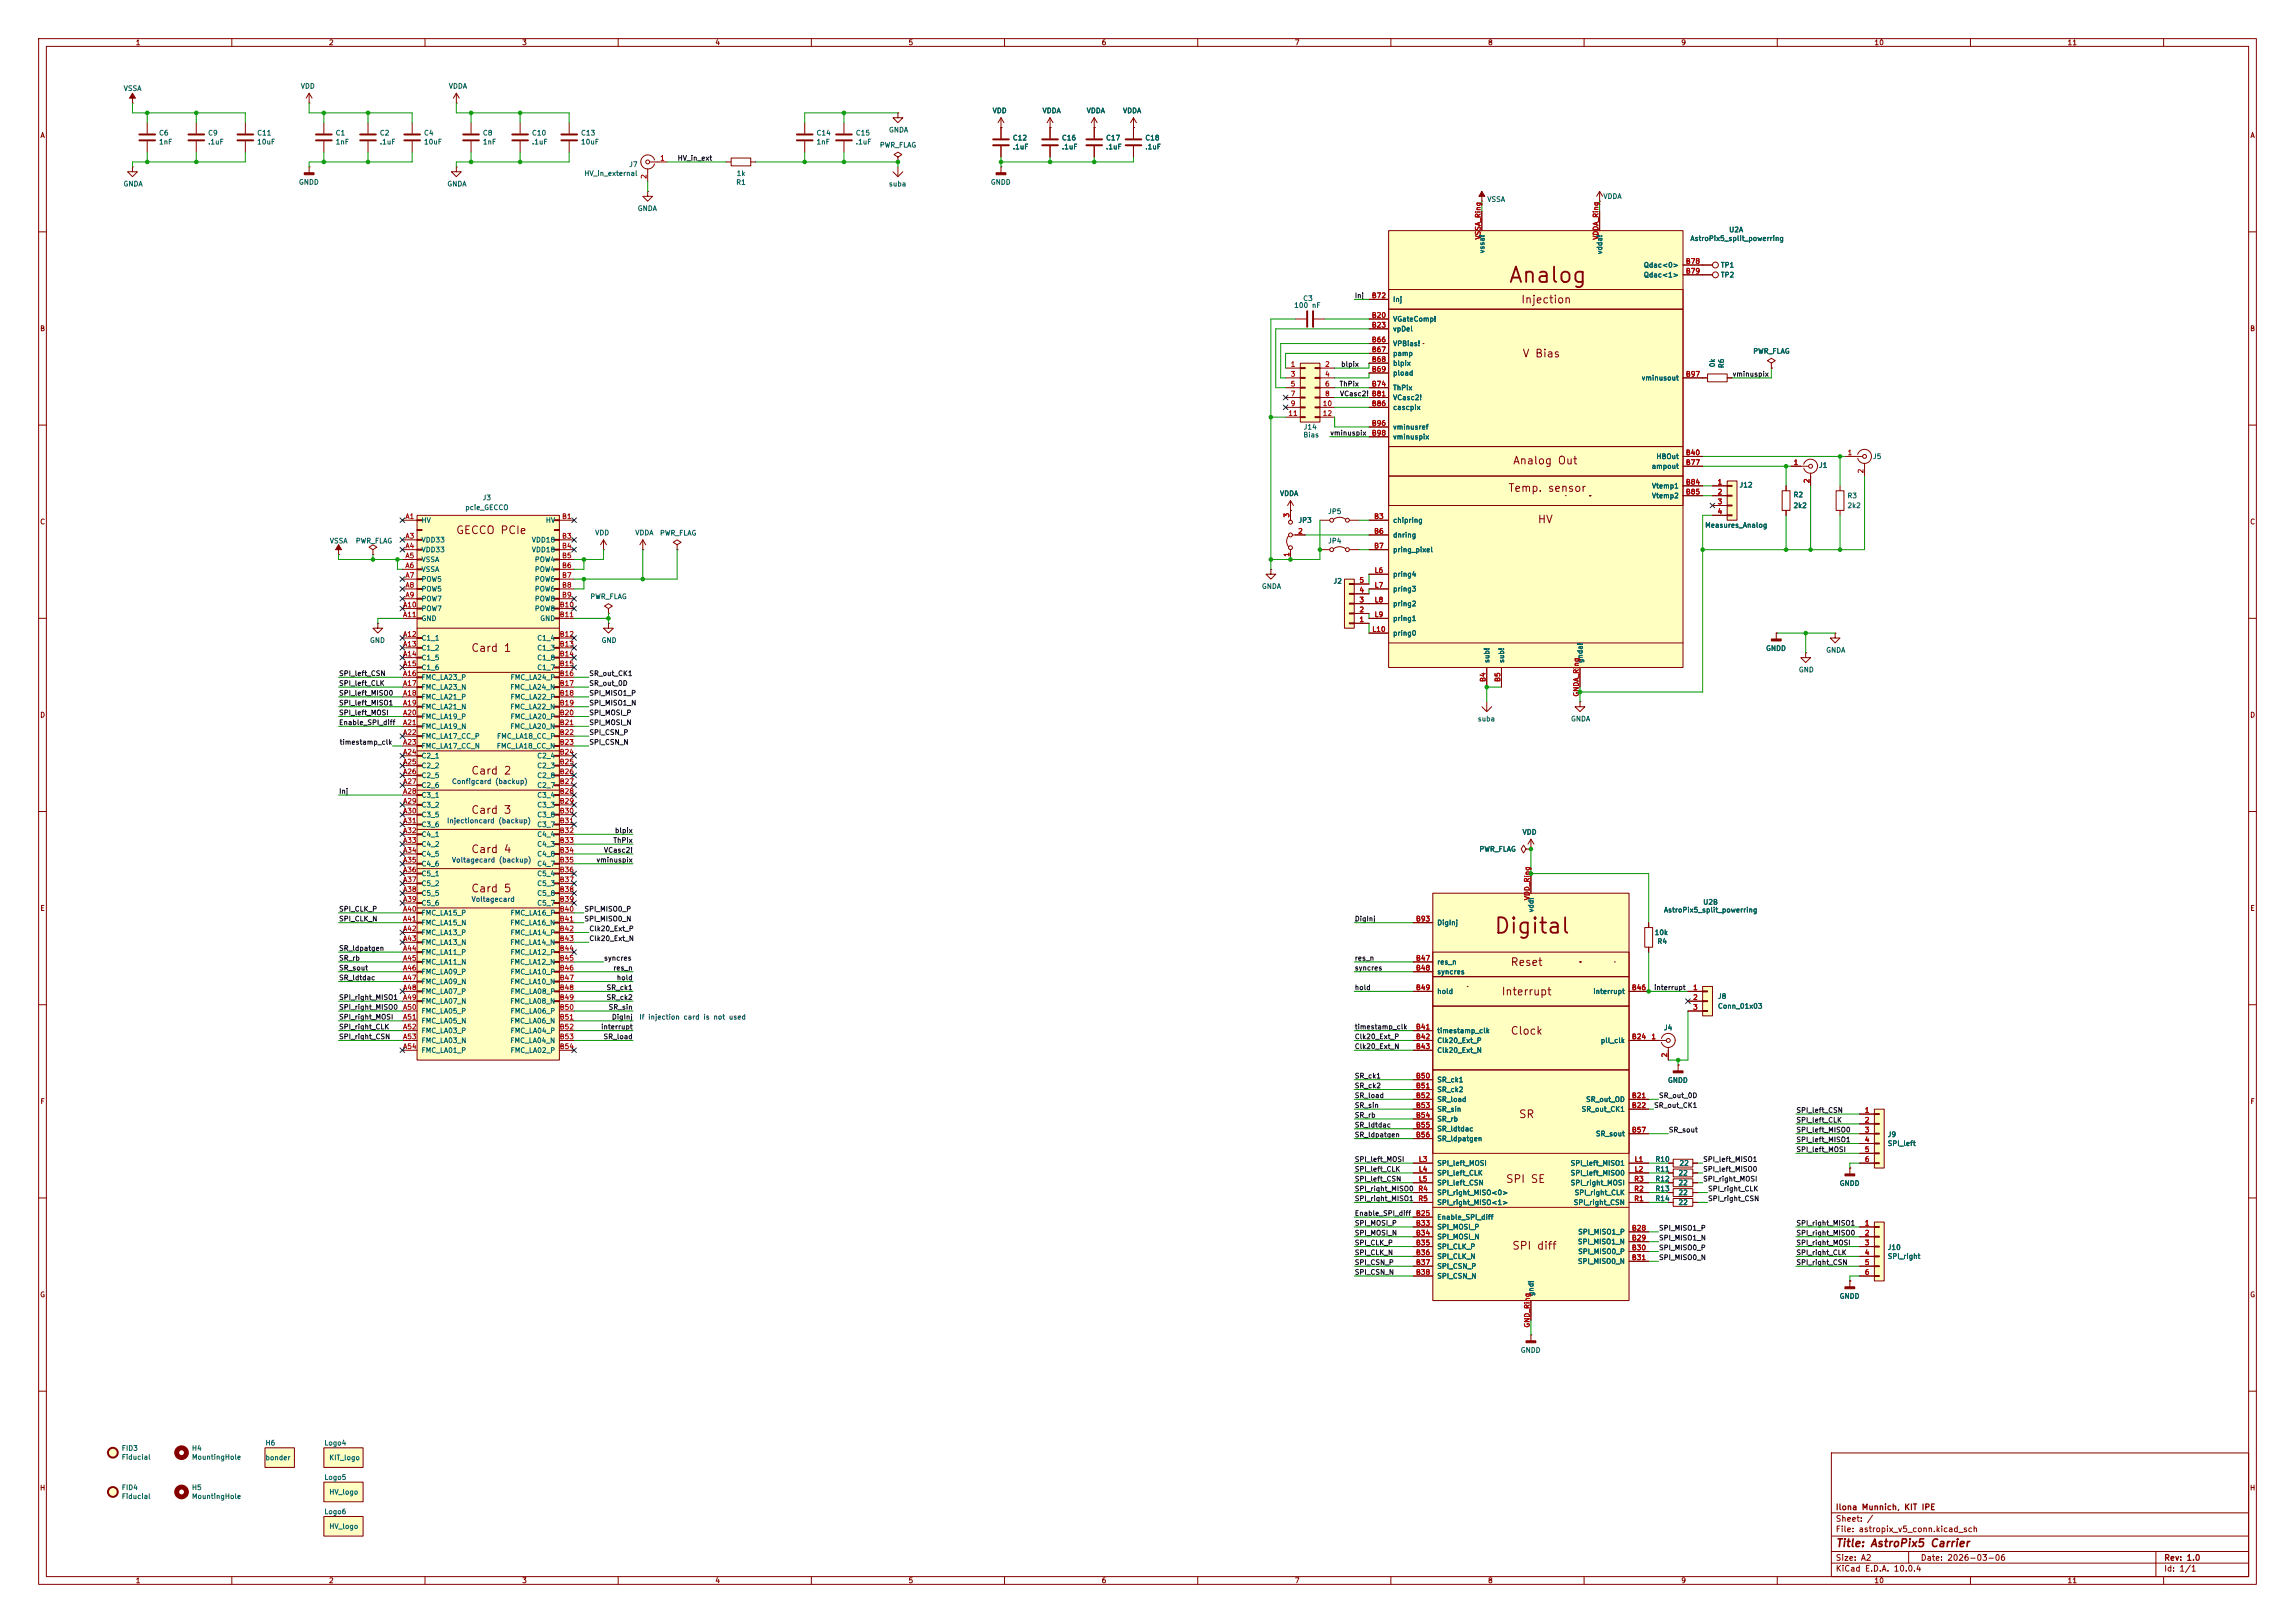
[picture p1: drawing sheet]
<svg xmlns="http://www.w3.org/2000/svg" width="594mm" height="420mm" viewBox="0 0 594 420" stroke-linecap="round" stroke-linejoin="round" font-family="sans-serif">
<defs><g id="words">
<g font-size="4" fill="#840000">
<text x="390.3" y="74.2">Analog</text>
<text x="386.5" y="242.6">Digital</text>
</g>
<g font-size="2" fill="#840000">
<text x="393.6" y="79">Injection</text>
<text x="393.9" y="93">V Bias</text>
<text x="391.5" y="120.7">Analog Out</text>
<text x="390.2" y="127.8">Temp. sensor</text>
<text x="397.9" y="135.9">HV</text>
<text x="117.9" y="138.7">GECCO PCIe</text>
<text x="121.8" y="169.2">Card 1</text>
<text x="121.8" y="200.9">Card 2</text>
<text x="121.8" y="211.1">Card 3</text>
<text x="121.8" y="221.2">Card 4</text>
<text x="121.8" y="231.4">Card 5</text>
<text x="390.8" y="250.5">Reset</text>
<text x="388.5" y="258.1">Interrupt</text>
<text x="390.8" y="268.2">Clock</text>
<text x="393" y="289.8">SR</text>
<text x="389.6" y="306.6">SPI SE</text>
<text x="391.2" y="323.9">SPI diff</text>
<text x="475" y="400.8">Title: AstroPix5 Carrier</text>
</g>
<g font-size="1.5" fill="#840000">
<text x="475" y="394.1">Sheet: /</text>
<text x="475" y="391.1">Ilona Munnich, KIT IPE</text>
<text x="475" y="396.8">File: astropix_v5_conn.kicad_sch</text>
<text x="475" y="407">KiCad E.D.A. 10.0.4</text>
<text x="475" y="404.2">Size: A2</text>
<text x="497" y="404.2">Date: 2026-03-06</text>
<text x="560" y="404.2">Rev: 1.0</text>
<text x="560" y="407">Id: 1/1</text>
</g>
<g font-size="1.3" fill="#840000">
<text x="35" y="12">1</text>
<text x="85" y="12">2</text>
<text x="135" y="12">3</text>
<text x="185" y="12">4</text>
<text x="235" y="12">5</text>
<text x="285" y="12">6</text>
<text x="335" y="12">7</text>
<text x="385" y="12">8</text>
<text x="435" y="12">9</text>
<text x="485" y="12">10</text>
<text x="535" y="12">11</text>
<text x="10.3" y="36">A</text>
<text x="582.3" y="36">A</text>
<text x="10.3" y="86">B</text>
<text x="582.3" y="86">B</text>
<text x="10.3" y="136">C</text>
<text x="582.3" y="136">C</text>
<text x="10.3" y="186">D</text>
<text x="582.3" y="186">D</text>
<text x="10.3" y="236">E</text>
<text x="582.3" y="236">E</text>
<text x="10.3" y="286">F</text>
<text x="582.3" y="286">F</text>
<text x="10.3" y="336">G</text>
<text x="582.3" y="336">G</text>
<text x="10.2" y="386">H</text>
<text x="582.2" y="386">H</text>
<text x="35" y="410">1</text>
<text x="85" y="410">2</text>
<text x="135" y="410">3</text>
<text x="185" y="410">4</text>
<text x="235" y="410">5</text>
<text x="285" y="410">6</text>
<text x="335" y="410">7</text>
<text x="385" y="410">8</text>
<text x="435" y="410">9</text>
<text x="485" y="410">10</text>
<text x="535" y="410">11</text>
</g>
<g font-size="1.3" fill="#006464">
<text x="31.9" y="23.8">VSSA</text>
<text x="77.7" y="23.2">VDD</text>
<text x="116" y="23.2">VDDA</text>
<text x="256.8" y="29.6">VDD</text>
<text x="269.7" y="29.6">VDDA</text>
<text x="281.1" y="29.6">VDDA</text>
<text x="290.5" y="29.6">VDDA</text>
<text x="41" y="35.4">C6</text>
<text x="53.7" y="35.4">C9</text>
<text x="66.4" y="35.4">C11</text>
<text x="86.8" y="35.4">C1</text>
<text x="98.2" y="35.4">C2</text>
<text x="109.6" y="35.4">C4</text>
<text x="124.9" y="35.4">C8</text>
<text x="137.6" y="35.4">C10</text>
<text x="150.3" y="35.4">C13</text>
<text x="211.2" y="35.4">C14</text>
<text x="221.4" y="35.4">C15</text>
<text x="230" y="34.6">GNDA</text>
<text x="41" y="37.7">1nF</text>
<text x="53.7" y="37.7">.1uF</text>
<text x="66.4" y="37.7">10uF</text>
<text x="86.8" y="37.7">1nF</text>
<text x="98.2" y="37.7">.1uF</text>
<text x="109.6" y="37.7">10uF</text>
<text x="124.9" y="37.7">1nF</text>
<text x="137.6" y="37.7">.1uF</text>
<text x="150.3" y="37.7">10uF</text>
<text x="211.2" y="37.7">1nF</text>
<text x="221.4" y="37.7">.1uF</text>
<text x="227.6" y="38.5">PWR_FLAG</text>
<text x="262" y="38.9">.1uF</text>
<text x="262" y="36.6">C12</text>
<text x="274.7" y="38.9">.1uF</text>
<text x="274.7" y="36.6">C16</text>
<text x="286.1" y="38.9">.1uF</text>
<text x="286.1" y="36.6">C17</text>
<text x="296.3" y="38.9">.1uF</text>
<text x="296.3" y="36.6">C18</text>
<text x="151.1" y="45.8">HV_in_external</text>
<text x="162.7" y="43.5">J7</text>
<text x="190.5" y="45.8">1k</text>
<text x="31.8" y="48.5">GNDA</text>
<text x="77.2" y="48.1">GNDD</text>
<text x="115.7" y="48.5">GNDA</text>
<text x="190.4" y="48.1">R1</text>
<text x="229.9" y="48.5">suba</text>
<text x="256.3" y="48.1">GNDD</text>
<text x="384.8" y="52.5">VSSA</text>
<text x="414.9" y="51.8">VDDA</text>
<text x="164.9" y="54.9">GNDA</text>
<text x="384.5" y="65.7" transform="rotate(-90 384.5 65.7)">vssa!</text>
<text x="415" y="65.9" transform="rotate(-90 415 65.9)">vdda!</text>
<text x="437.4" y="62.7">AstroPix5_split_powerring</text>
<text x="447.4" y="60.4">U2A</text>
<text x="425.3" y="69.6">Qdac&lt;0&gt;</text>
<text x="445.3" y="69.6">TP1</text>
<text x="425.3" y="72.1">Qdac&lt;1&gt;</text>
<text x="445.3" y="72.1">TP2</text>
<text x="334.8" y="80">100 nF</text>
<text x="337.2" y="78.2">C3</text>
<text x="360.4" y="83.5">VGateComp!</text>
<text x="360.4" y="78.4">Inj</text>
<text x="360.4" y="86.1">vpDel</text>
<text x="360.4" y="89.9">VPBias!</text>
<text x="360.4" y="92.4">pamp</text>
<text x="360.4" y="95">blpix</text>
<text x="444.2" y="95.2" transform="rotate(-90 444.2 95.2)">0k</text>
<text x="446.5" y="95.4" transform="rotate(-90 446.5 95.4)">R6</text>
<text x="453.7" y="91.8">PWR_FLAG</text>
<text x="360.4" y="97.5">pload</text>
<text x="360.4" y="101.3">ThPix</text>
<text x="424.8" y="98.8">vminusout</text>
<text x="360.4" y="103.8">VCasc2!</text>
<text x="360.4" y="106.4">cascpix</text>
<text x="337.2" y="113.5">Bias</text>
<text x="337.3" y="111.5">J14</text>
<text x="360.4" y="111.5">vminusref</text>
<text x="360.4" y="114">vminuspix</text>
<text x="428.6" y="119.1">HBOut</text>
<text x="484.6" y="119.1">J5</text>
<text x="427.4" y="121.6">ampout</text>
<text x="470.7" y="121.4">J1</text>
<text x="124.8" y="129.7">J3</text>
<text x="331.2" y="128.7">VDDA</text>
<text x="427.4" y="126.7">Vtemp1</text>
<text x="427.4" y="129.2">Vtemp2</text>
<text x="450.1" y="126.4">J12</text>
<text x="464.1" y="129">R2</text>
<text x="464.1" y="131.8">2k2</text>
<text x="478" y="129.2">R3</text>
<text x="478" y="131.8">2k2</text>
<text x="109" y="135.6">HV</text>
<text x="120.3" y="132.3">pcie_GECCO</text>
<text x="141.1" y="135.6">HV</text>
<text x="335.9" y="135.6">JP3</text>
<text x="343.6" y="133.3">JP5</text>
<text x="360.4" y="135.6">chipring</text>
<text x="441.2" y="136.9">Measures_Analog</text>
<text x="85.2" y="140.9">VSSA</text>
<text x="92" y="140.9">PWR_FLAG</text>
<text x="109" y="140.7">VDD33</text>
<text x="109" y="143.2">VDD33</text>
<text x="137.5" y="140.7">VDD18</text>
<text x="137.5" y="143.2">VDD18</text>
<text x="153.9" y="138.8">VDD</text>
<text x="164.3" y="138.8">VDDA</text>
<text x="170.7" y="138.9">PWR_FLAG</text>
<text x="343.6" y="140.9">JP4</text>
<text x="360.4" y="139.4">dnring</text>
<text x="360.4" y="143.2">pring_pixel</text>
<text x="109" y="145.8">VSSA</text>
<text x="109" y="148.3">VSSA</text>
<text x="138.3" y="145.8">POW4</text>
<text x="138.3" y="148.3">POW4</text>
<text x="360.4" y="149.6">pring4</text>
<text x="109" y="150.8">POW5</text>
<text x="109" y="153.4">POW5</text>
<text x="109" y="155.9">POW7</text>
<text x="138.3" y="150.8">POW6</text>
<text x="138.3" y="153.4">POW6</text>
<text x="138.3" y="155.9">POW8</text>
<text x="152.7" y="155.3">PWR_FLAG</text>
<text x="326.5" y="152.7">GNDA</text>
<text x="345" y="151.3">J2</text>
<text x="360.4" y="153.4">pring3</text>
<text x="109" y="158.5">POW7</text>
<text x="109" y="161">GND</text>
<text x="138.3" y="158.5">POW8</text>
<text x="139.7" y="161">GND</text>
<text x="360.4" y="157.2">pring2</text>
<text x="360.4" y="161">pring1</text>
<text x="95.6" y="166.7">GND</text>
<text x="109" y="166.1">C1_1</text>
<text x="138.9" y="166.1">C1_4</text>
<text x="155.6" y="166.7">GND</text>
<text x="360.4" y="164.8">pring0</text>
<text x="109" y="168.6">C1_2</text>
<text x="109" y="171.2">C1_5</text>
<text x="109" y="173.7">C1_6</text>
<text x="138.9" y="168.6">C1_3</text>
<text x="138.9" y="171.2">C1_8</text>
<text x="138.9" y="173.7">C1_7</text>
<text x="385.8" y="171.7" transform="rotate(-90 385.8 171.7)">sub!</text>
<text x="389.6" y="171.7" transform="rotate(-90 389.6 171.7)">sub!</text>
<text x="409.9" y="171.7" transform="rotate(-90 409.9 171.7)">gnda!</text>
<text x="457" y="168.7">GNDD</text>
<text x="472.5" y="169.2">GNDA</text>
<text x="109" y="176.2">FMC_LA23_P</text>
<text x="109" y="178.8">FMC_LA23_N</text>
<text x="131.9" y="178.8">FMC_LA24_N</text>
<text x="132" y="176.2">FMC_LA24_P</text>
<text x="465.5" y="174.3">GND</text>
<text x="109" y="181.3">FMC_LA21_P</text>
<text x="109" y="183.9">FMC_LA21_N</text>
<text x="131.9" y="183.9">FMC_LA22_N</text>
<text x="132" y="181.3">FMC_LA22_P</text>
<text x="109" y="186.4">FMC_LA19_P</text>
<text x="109" y="188.9">FMC_LA19_N</text>
<text x="109" y="191.5">FMC_LA17_CC_P</text>
<text x="128.5" y="191.5">FMC_LA18_CC_P</text>
<text x="131.9" y="188.9">FMC_LA20_N</text>
<text x="132" y="186.4">FMC_LA20_P</text>
<text x="382.3" y="187">suba</text>
<text x="406.5" y="187">GNDA</text>
<text x="109" y="194">FMC_LA17_CC_N</text>
<text x="109" y="196.6">C2_1</text>
<text x="128.4" y="194">FMC_LA18_CC_N</text>
<text x="138.9" y="196.6">C2_4</text>
<text x="109" y="199.1">C2_2</text>
<text x="109" y="201.6">C2_5</text>
<text x="138.9" y="199.1">C2_3</text>
<text x="138.9" y="201.6">C2_8</text>
<text x="109" y="204.2">C2_6</text>
<text x="109" y="206.7">C3_1</text>
<text x="109" y="209.3">C3_2</text>
<text x="138.9" y="204.2">C2_7</text>
<text x="138.9" y="206.7">C3_4</text>
<text x="138.9" y="209.3">C3_3</text>
<text x="109" y="211.8">C3_5</text>
<text x="109" y="214.3">C3_6</text>
<text x="138.9" y="211.8">C3_8</text>
<text x="138.9" y="214.3">C3_7</text>
<text x="109" y="216.9">C4_1</text>
<text x="109" y="219.4">C4_2</text>
<text x="109" y="222">C4_5</text>
<text x="138.9" y="216.9">C4_4</text>
<text x="138.9" y="219.4">C4_3</text>
<text x="138.9" y="222">C4_8</text>
<text x="382.8" y="220.7">PWR_FLAG</text>
<text x="393.9" y="216.3">VDD</text>
<text x="109" y="224.5">C4_6</text>
<text x="109" y="227">C5_1</text>
<text x="138.9" y="224.5">C4_7</text>
<text x="138.9" y="227">C5_4</text>
<text x="109" y="229.6">C5_2</text>
<text x="109" y="232.1">C5_5</text>
<text x="138.9" y="229.6">C5_3</text>
<text x="138.9" y="232.1">C5_8</text>
<text x="109" y="234.7">C5_6</text>
<text x="109" y="237.2">FMC_LA15_P</text>
<text x="109" y="239.7">FMC_LA15_N</text>
<text x="131.9" y="239.7">FMC_LA16_N</text>
<text x="132" y="237.2">FMC_LA16_P</text>
<text x="138.9" y="234.7">C5_7</text>
<text x="371.9" y="239.7">DigInj</text>
<text x="397.2" y="236.2" transform="rotate(-90 397.2 236.2)">vdd!</text>
<text x="430.5" y="236.4">AstroPix5_split_powerring</text>
<text x="440.7" y="234.4">U2B</text>
<text x="109" y="242.3">FMC_LA13_P</text>
<text x="109" y="244.8">FMC_LA13_N</text>
<text x="131.9" y="244.8">FMC_LA14_N</text>
<text x="132" y="242.3">FMC_LA14_P</text>
<text x="428.1" y="242.3">10k</text>
<text x="428.9" y="244.6">R4</text>
<text x="109" y="247.4">FMC_LA11_P</text>
<text x="109" y="249.9">FMC_LA11_N</text>
<text x="131.9" y="249.9">FMC_LA12_N</text>
<text x="132" y="247.4">FMC_LA12_P</text>
<text x="371.9" y="249.9">res_n</text>
<text x="109" y="252.4">FMC_LA09_P</text>
<text x="109" y="255">FMC_LA09_N</text>
<text x="109" y="257.5">FMC_LA07_P</text>
<text x="131.9" y="255">FMC_LA10_N</text>
<text x="132" y="252.4">FMC_LA10_P</text>
<text x="132" y="257.5">FMC_LA08_P</text>
<text x="371.9" y="252.4">syncres</text>
<text x="371.9" y="257.5">hold</text>
<text x="412.3" y="257.5">interrupt</text>
<text x="109" y="262.6">FMC_LA05_P</text>
<text x="109" y="260.1">FMC_LA07_N</text>
<text x="131.9" y="260.1">FMC_LA08_N</text>
<text x="132" y="262.6">FMC_LA06_P</text>
<text x="444.5" y="258.8">J8</text>
<text x="444.5" y="261.3">Conn_01x03</text>
<text x="109" y="265.1">FMC_LA05_N</text>
<text x="109" y="267.7">FMC_LA03_P</text>
<text x="131.9" y="265.1">FMC_LA06_N</text>
<text x="132" y="267.7">FMC_LA04_P</text>
<text x="371.9" y="267.7">timestamp_clk</text>
<text x="430.5" y="266.9">J4</text>
<text x="109" y="270.2">FMC_LA03_N</text>
<text x="109" y="272.8">FMC_LA01_P</text>
<text x="131.9" y="270.2">FMC_LA04_N</text>
<text x="132" y="272.8">FMC_LA02_P</text>
<text x="371.9" y="270.2">Clk20_Ext_P</text>
<text x="371.9" y="272.8">Clk20_Ext_N</text>
<text x="414.2" y="270.2">pll_clk</text>
<text x="371.9" y="280.4">SR_ck1</text>
<text x="431.6" y="280.5">GNDD</text>
<text x="371.9" y="282.9">SR_ck2</text>
<text x="371.9" y="285.5">SR_load</text>
<text x="371.9" y="288">SR_sin</text>
<text x="409.2" y="288">SR_out_CK1</text>
<text x="410.4" y="285.5">SR_out_OD</text>
<text x="371.9" y="290.5">SR_rb</text>
<text x="371.9" y="293.1">SR_ldtdac</text>
<text x="371.9" y="295.6">SR_ldpatgen</text>
<text x="412.9" y="294.3">SR_sout</text>
<text x="488.5" y="294.5">J9</text>
<text x="488.5" y="296.9">SPI_left</text>
<text x="371.9" y="302">SPI_left_MOSI</text>
<text x="371.9" y="304.5">SPI_left_CLK</text>
<text x="406.4" y="302">SPI_left_MISO1</text>
<text x="406.4" y="304.5">SPI_left_MISO0</text>
<text x="428.3" y="303.5">R11</text>
<text x="428.3" y="300.9">R10</text>
<text x="434.3" y="304.5">22</text>
<text x="434.6" y="302">22</text>
<text x="371.9" y="307">SPI_left_CSN</text>
<text x="371.9" y="309.6">SPI_right_MISO&lt;0&gt;</text>
<text x="406.4" y="307">SPI_right_MOSI</text>
<text x="407.4" y="309.6">SPI_right_CLK</text>
<text x="428.3" y="311.1">R14</text>
<text x="428.3" y="308.6">R13</text>
<text x="428.3" y="306">R12</text>
<text x="434.3" y="309.6">22</text>
<text x="434.3" y="307">22</text>
<text x="476" y="307.2">GNDD</text>
<text x="371.9" y="315.9">Enable_SPI_diff</text>
<text x="371.9" y="312.1">SPI_right_MISO&lt;1&gt;</text>
<text x="407.2" y="312.1">SPI_right_CSN</text>
<text x="434.3" y="312.1">22</text>
<text x="371.9" y="318.5">SPI_MOSI_P</text>
<text x="371.9" y="321">SPI_MOSI_N</text>
<text x="371.9" y="323.6">SPI_CLK_P</text>
<text x="408.3" y="322.3">SPI_MISO1_N</text>
<text x="408.3" y="319.7">SPI_MISO1_P</text>
<text x="488.5" y="323.8">J10</text>
<text x="371.9" y="326.1">SPI_CLK_N</text>
<text x="371.9" y="328.6">SPI_CSN_P</text>
<text x="408.3" y="327.4">SPI_MISO0_N</text>
<text x="408.3" y="324.8">SPI_MISO0_P</text>
<text x="488.5" y="326.1">SPI_right</text>
<text x="371.9" y="331.2">SPI_CSN_N</text>
<text x="397.2" y="335.5" transform="rotate(-90 397.2 335.5)">gnd!</text>
<text x="476" y="336.4">GNDD</text>
<text x="393.5" y="350.3">GNDD</text>
<text x="31.4" y="375.7">FID3</text>
<text x="49.5" y="375.7">H4</text>
<text x="68.6" y="374.4">H6</text>
<text x="83.8" y="374.4">Logo4</text>
<text x="31.4" y="378">Fiducial</text>
<text x="49.5" y="378">MountingHole</text>
<text x="68.6" y="378.2">bonder</text>
<text x="83.8" y="383.2">Logo5</text>
<text x="85.1" y="378.2">KIT_logo</text>
<text x="31.4" y="385.9">FID4</text>
<text x="31.4" y="388.2">Fiducial</text>
<text x="49.5" y="385.9">H5</text>
<text x="49.5" y="388.2">MountingHole</text>
<text x="85.1" y="387.1">HV_logo</text>
<text x="83.8" y="392.1">Logo6</text>
<text x="85.1" y="395.9">HV_logo</text>
</g>
<g font-size="1.3" fill="#a90000">
<text x="170.7" y="41.9">1</text>
<text x="167.6" y="46.4" transform="rotate(-90 167.6 46.4)">2</text>
<text x="383.5" y="62.1" transform="rotate(-90 383.5 62.1)">VSSA_Ring</text>
<text x="414" y="62.2" transform="rotate(-90 414 62.2)">VDDA_Ring</text>
<text x="436.2" y="68.6">B78</text>
<text x="436.2" y="71.1">B79</text>
<text x="354.9" y="77.4">B72</text>
<text x="354.9" y="82.5">B20</text>
<text x="354.9" y="85.1">B23</text>
<text x="354.9" y="88.9">B66</text>
<text x="333.9" y="95.2">1</text>
<text x="342.8" y="95.2">2</text>
<text x="354.9" y="91.4">B67</text>
<text x="354.9" y="94">B68</text>
<text x="333.9" y="97.8">3</text>
<text x="333.9" y="100.3">5</text>
<text x="342.8" y="97.8">4</text>
<text x="342.8" y="100.3">6</text>
<text x="354.9" y="96.5">B69</text>
<text x="354.9" y="100.3">B74</text>
<text x="436.2" y="97.8">B97</text>
<text x="333.3" y="107.9">11</text>
<text x="333.9" y="102.8">7</text>
<text x="333.9" y="105.4">9</text>
<text x="342.2" y="105.4">10</text>
<text x="342.2" y="107.9">12</text>
<text x="342.8" y="102.8">8</text>
<text x="354.9" y="105.4">B86</text>
<text x="354.9" y="102.8">B81</text>
<text x="354.9" y="110.5">B96</text>
<text x="354.9" y="113">B98</text>
<text x="436.2" y="118.1">B40</text>
<text x="478.1" y="118.1">1</text>
<text x="436.2" y="120.6">B77</text>
<text x="436.2" y="125.7">B84</text>
<text x="444.4" y="125.7">1</text>
<text x="464.1" y="120.6">1</text>
<text x="468.6" y="125.2" transform="rotate(-90 468.6 125.2)">2</text>
<text x="482.6" y="122.6" transform="rotate(-90 482.6 122.6)">2</text>
<text x="436.2" y="128.2">B85</text>
<text x="444.4" y="128.2">2</text>
<text x="444.4" y="130.8">3</text>
<text x="104.8" y="134.6">A1</text>
<text x="145.3" y="134.6">B1</text>
<text x="334" y="134.1" transform="rotate(-90 334 134.1)">3</text>
<text x="355.5" y="134.6">B3</text>
<text x="444.4" y="133.3">4</text>
<text x="104.8" y="139.7">A3</text>
<text x="104.8" y="142.2">A4</text>
<text x="145.3" y="139.7">B3</text>
<text x="145.3" y="142.2">B4</text>
<text x="335.8" y="138.4">2</text>
<text x="355.5" y="138.4">B6</text>
<text x="355.5" y="142.2">B7</text>
<text x="104.8" y="144.8">A5</text>
<text x="104.8" y="147.3">A6</text>
<text x="104.8" y="149.8">A7</text>
<text x="145.3" y="144.8">B5</text>
<text x="145.3" y="147.3">B6</text>
<text x="145.3" y="149.8">B7</text>
<text x="334" y="144.2" transform="rotate(-90 334 144.2)">1</text>
<text x="355.6" y="148.6">L6</text>
<text x="104.8" y="152.4">A8</text>
<text x="104.8" y="154.9">A9</text>
<text x="145.3" y="152.4">B8</text>
<text x="145.3" y="154.9">B9</text>
<text x="351.7" y="153.6">4</text>
<text x="351.7" y="151.1">5</text>
<text x="355.6" y="152.4">L7</text>
<text x="104.2" y="157.5">A10</text>
<text x="104.2" y="160">A11</text>
<text x="144.7" y="157.5">B10</text>
<text x="144.7" y="160">B11</text>
<text x="351.7" y="161.3">1</text>
<text x="351.7" y="158.7">2</text>
<text x="351.7" y="156.2">3</text>
<text x="355.6" y="156.2">L8</text>
<text x="355.6" y="160">L9</text>
<text x="104.2" y="165.1">A12</text>
<text x="104.2" y="167.6">A13</text>
<text x="144.7" y="165.1">B12</text>
<text x="144.7" y="167.6">B13</text>
<text x="355" y="163.8">L10</text>
<text x="104.2" y="170.2">A14</text>
<text x="104.2" y="172.7">A15</text>
<text x="144.7" y="170.2">B14</text>
<text x="144.7" y="172.7">B15</text>
<text x="104.2" y="175.2">A16</text>
<text x="104.2" y="177.8">A17</text>
<text x="144.7" y="175.2">B16</text>
<text x="144.7" y="177.8">B17</text>
<text x="384.8" y="176.6" transform="rotate(-90 384.8 176.6)">B4</text>
<text x="388.6" y="176.6" transform="rotate(-90 388.6 176.6)">B5</text>
<text x="104.2" y="180.3">A18</text>
<text x="104.2" y="182.9">A19</text>
<text x="104.2" y="185.4">A20</text>
<text x="144.7" y="180.3">B18</text>
<text x="144.7" y="182.9">B19</text>
<text x="144.7" y="185.4">B20</text>
<text x="408.9" y="180.4" transform="rotate(-90 408.9 180.4)">GNDA_Ring</text>
<text x="104.2" y="187.9">A21</text>
<text x="104.2" y="190.5">A22</text>
<text x="144.7" y="187.9">B21</text>
<text x="144.7" y="190.5">B22</text>
<text x="104.2" y="193">A23</text>
<text x="104.2" y="195.6">A24</text>
<text x="144.7" y="193">B23</text>
<text x="144.7" y="195.6">B24</text>
<text x="104.2" y="198.1">A25</text>
<text x="104.2" y="200.6">A26</text>
<text x="104.2" y="203.2">A27</text>
<text x="144.7" y="198.1">B25</text>
<text x="144.7" y="200.6">B26</text>
<text x="144.7" y="203.2">B27</text>
<text x="104.2" y="205.7">A28</text>
<text x="104.2" y="208.3">A29</text>
<text x="144.7" y="205.7">B28</text>
<text x="144.7" y="208.3">B29</text>
<text x="104.2" y="210.8">A30</text>
<text x="104.2" y="213.3">A31</text>
<text x="104.2" y="215.9">A32</text>
<text x="144.7" y="210.8">B30</text>
<text x="144.7" y="213.3">B31</text>
<text x="144.7" y="215.9">B32</text>
<text x="104.2" y="218.4">A33</text>
<text x="104.2" y="221">A34</text>
<text x="144.7" y="218.4">B33</text>
<text x="144.7" y="221">B34</text>
<text x="104.2" y="223.5">A35</text>
<text x="104.2" y="226">A36</text>
<text x="144.7" y="223.5">B35</text>
<text x="144.7" y="226">B36</text>
<text x="104.2" y="228.6">A37</text>
<text x="104.2" y="231.1">A38</text>
<text x="104.2" y="233.7">A39</text>
<text x="144.7" y="228.6">B37</text>
<text x="144.7" y="231.1">B38</text>
<text x="144.7" y="233.7">B39</text>
<text x="396.2" y="233.1" transform="rotate(-90 396.2 233.1)">VDD_Ring</text>
<text x="104.2" y="236.2">A40</text>
<text x="104.2" y="238.7">A41</text>
<text x="144.7" y="236.2">B40</text>
<text x="144.7" y="238.7">B41</text>
<text x="366.4" y="238.7">B93</text>
<text x="104.2" y="241.3">A42</text>
<text x="104.2" y="243.8">A43</text>
<text x="144.7" y="241.3">B42</text>
<text x="144.7" y="243.8">B43</text>
<text x="104.2" y="246.4">A44</text>
<text x="104.2" y="248.9">A45</text>
<text x="104.2" y="251.4">A46</text>
<text x="144.7" y="246.4">B44</text>
<text x="144.7" y="248.9">B45</text>
<text x="144.7" y="251.4">B46</text>
<text x="366.4" y="248.9">B47</text>
<text x="366.4" y="251.4">B48</text>
<text x="104.2" y="254">A47</text>
<text x="104.2" y="256.5">A48</text>
<text x="144.7" y="254">B47</text>
<text x="144.7" y="256.5">B48</text>
<text x="366.4" y="256.5">B49</text>
<text x="422.2" y="256.5">B46</text>
<text x="438.1" y="256.5">1</text>
<text x="104.2" y="261.6">A50</text>
<text x="104.2" y="259.1">A49</text>
<text x="144.7" y="261.6">B50</text>
<text x="144.7" y="259.1">B49</text>
<text x="438.1" y="259.1">2</text>
<text x="438.1" y="261.6">3</text>
<text x="104.2" y="264.1">A51</text>
<text x="104.2" y="266.7">A52</text>
<text x="104.2" y="269.2">A53</text>
<text x="144.7" y="264.1">B51</text>
<text x="144.7" y="266.7">B52</text>
<text x="144.7" y="269.2">B53</text>
<text x="366.4" y="266.7">B41</text>
<text x="366.4" y="269.2">B42</text>
<text x="422.2" y="269.2">B24</text>
<text x="427.3" y="269.2">1</text>
<text x="104.2" y="271.8">A54</text>
<text x="144.7" y="271.8">B54</text>
<text x="366.4" y="271.8">B43</text>
<text x="431.8" y="273.8" transform="rotate(-90 431.8 273.8)">2</text>
<text x="366.4" y="279.4">B50</text>
<text x="366.4" y="281.9">B51</text>
<text x="366.4" y="284.5">B52</text>
<text x="366.4" y="287">B53</text>
<text x="422.2" y="284.5">B21</text>
<text x="422.2" y="287">B22</text>
<text x="366.4" y="289.5">B54</text>
<text x="366.4" y="292.1">B55</text>
<text x="422.2" y="293.3">B57</text>
<text x="482.5" y="288.3">1</text>
<text x="482.5" y="290.8">2</text>
<text x="482.5" y="293.3">3</text>
<text x="366.4" y="294.6">B56</text>
<text x="482.5" y="295.9">4</text>
<text x="482.5" y="298.4">5</text>
<text x="367.1" y="301">L3</text>
<text x="367.1" y="303.5">L4</text>
<text x="423" y="301">L1</text>
<text x="423" y="303.5">L2</text>
<text x="482.5" y="301">6</text>
<text x="367" y="308.6">R4</text>
<text x="367" y="311.1">R5</text>
<text x="367.1" y="306">L5</text>
<text x="422.8" y="311.1">R1</text>
<text x="422.8" y="308.6">R2</text>
<text x="422.8" y="306">R3</text>
<text x="366.4" y="314.9">B25</text>
<text x="366.4" y="317.5">B33</text>
<text x="482.5" y="317.5">1</text>
<text x="366.4" y="320">B34</text>
<text x="366.4" y="322.6">B35</text>
<text x="422.2" y="318.7">B28</text>
<text x="422.2" y="321.3">B29</text>
<text x="422.2" y="323.8">B30</text>
<text x="482.5" y="320">2</text>
<text x="482.5" y="322.6">3</text>
<text x="366.4" y="325.1">B36</text>
<text x="366.4" y="327.6">B37</text>
<text x="422.2" y="326.4">B31</text>
<text x="482.5" y="325.1">4</text>
<text x="482.5" y="327.6">5</text>
<text x="366.4" y="330.2">B38</text>
<text x="482.5" y="330.2">6</text>
<text x="396.2" y="343.7" transform="rotate(-90 396.2 343.7)">GND_Ring</text>
</g>
<g font-size="1.3" fill="#0f0f0f">
<text x="175.3" y="41.9">HV_in_ext</text>
<text x="350.5" y="77.4">Inj</text>
<text x="347" y="95.2">blpix</text>
<text x="346.6" y="100.3">ThPix</text>
<text x="448.3" y="97.8">vminuspix</text>
<text x="346.7" y="102.8">VCasc2! B81</text>
<text x="344.2" y="113">vminuspix</text>
<text x="87.6" y="177.8">SPI_left_CLK</text>
<text x="87.6" y="175.2">SPI_left_CSN</text>
<text x="152.4" y="177.8">SR_out_0D</text>
<text x="152.4" y="175.2">SR_out_CK1</text>
<text x="87.6" y="182.8">SPI_left_MISO1</text>
<text x="87.6" y="180.3">SPI_left_MISO0</text>
<text x="87.6" y="185.4">SPI_left_MOSI</text>
<text x="152.4" y="185.4">SPI_MOSI_P</text>
<text x="152.4" y="180.3">SPI_MISO1_P</text>
<text x="152.4" y="182.8">SPI_MISO1_N</text>
<text x="87.6" y="187.9">Enable_SPI_diff</text>
<text x="152.4" y="187.9">SPI_MOSI_N</text>
<text x="152.4" y="190.5">SPI_CSN_P</text>
<text x="87.8" y="193">timestamp_clk</text>
<text x="152.4" y="193">SPI_CSN_N</text>
<text x="87.6" y="205.7">Inj</text>
<text x="159" y="215.9">blpix</text>
<text x="156.2" y="220.9">VCasc2!</text>
<text x="158.6" y="218.4">ThPix</text>
<text x="154.3" y="223.5">vminuspix</text>
<text x="87.6" y="238.7">SPI_CLK_N</text>
<text x="87.6" y="236.2">SPI_CLK_P</text>
<text x="151.1" y="238.7">SPI_MISO0_N</text>
<text x="151.1" y="236.2">SPI_MISO0_P</text>
<text x="350.5" y="238.7">DigInj</text>
<text x="152.4" y="241.3">Clk20_Ext_P</text>
<text x="152.4" y="243.8">Clk20_Ext_N</text>
<text x="87.6" y="251.4">SR_sout</text>
<text x="87.6" y="248.9">SR_rb</text>
<text x="87.6" y="246.3">SR_ldpatgen</text>
<text x="156.2" y="248.9">syncres</text>
<text x="158.6" y="251.4">res_n</text>
<text x="350.5" y="251.4">syncres</text>
<text x="350.5" y="248.9">res_n</text>
<text x="87.6" y="254">SR_ldtdac</text>
<text x="156.9" y="256.5">SR_ck1</text>
<text x="159.5" y="254">hold</text>
<text x="350.5" y="256.5">hold</text>
<text x="428" y="256.5">interrupt</text>
<text x="87.6" y="259">SPI_right_MISO1</text>
<text x="87.6" y="261.6">SPI_right_MISO0</text>
<text x="156.9" y="259">SR_ck2</text>
<text x="157.4" y="261.6">SR_sin</text>
<text x="87.6" y="269.2">SPI_right_CSN</text>
<text x="87.6" y="264.1">SPI_right_MOSI</text>
<text x="87.6" y="266.7">SPI_right_CLK</text>
<text x="155.5" y="266.7">interrupt</text>
<text x="156.1" y="269.2">SR_load</text>
<text x="158.2" y="264.1">DigInj</text>
<text x="350.5" y="266.7">timestamp_clk</text>
<text x="350.5" y="269.2">Clk20_Ext_P</text>
<text x="350.5" y="271.7">Clk20_Ext_N</text>
<text x="350.5" y="281.9">SR_ck2</text>
<text x="350.5" y="279.4">SR_ck1</text>
<text x="350.5" y="284.4">SR_load</text>
<text x="350.5" y="287">SR_sin</text>
<text x="428" y="287">SR_out_CK1</text>
<text x="429.3" y="284.4">SR_out_0D</text>
<text x="350.5" y="292.1">SR_ldtdac</text>
<text x="350.5" y="289.5">SR_rb</text>
<text x="431.8" y="293.3">SR_sout</text>
<text x="464.8" y="288.3">SPI_left_CSN</text>
<text x="464.8" y="290.8">SPI_left_CLK</text>
<text x="464.8" y="293.3">SPI_left_MISO0</text>
<text x="350.5" y="294.6">SR_ldpatgen</text>
<text x="464.8" y="298.4">SPI_left_MOSI</text>
<text x="464.8" y="295.9">SPI_left_MISO1</text>
<text x="350.5" y="303.5">SPI_left_CLK</text>
<text x="350.5" y="301">SPI_left_MOSI</text>
<text x="440.7" y="301">SPI_left_MISO1</text>
<text x="440.7" y="303.5">SPI_left_MISO0</text>
<text x="350.5" y="306">SPI_left_CSN</text>
<text x="350.5" y="308.6">SPI_right_MISO0</text>
<text x="350.5" y="311.1">SPI_right_MISO1</text>
<text x="440.7" y="306">SPI_right_MOSI</text>
<text x="442" y="311.1">SPI_right_CSN</text>
<text x="442" y="308.6">SPI_right_CLK</text>
<text x="350.5" y="317.5">SPI_MOSI_P</text>
<text x="350.5" y="314.9">Enable_SPI_diff</text>
<text x="464.8" y="317.5">SPI_right_MISO1</text>
<text x="350.5" y="320">SPI_MOSI_N</text>
<text x="350.5" y="322.5">SPI_CLK_P</text>
<text x="429.3" y="323.8">SPI_MISO0_P</text>
<text x="429.3" y="318.7">SPI_MISO1_P</text>
<text x="429.3" y="321.3">SPI_MISO1_N</text>
<text x="464.8" y="320">SPI_right_MISO0</text>
<text x="464.8" y="322.5">SPI_right_MOSI</text>
<text x="350.5" y="327.6">SPI_CSN_P</text>
<text x="350.5" y="325.1">SPI_CLK_N</text>
<text x="429.3" y="326.4">SPI_MISO0_N</text>
<text x="464.8" y="327.6">SPI_right_CSN</text>
<text x="464.8" y="325.1">SPI_right_CLK</text>
<text x="350.5" y="330.2">SPI_CSN_N</text>
</g>
<g font-size="1.3" fill="#0000c2">
<text x="116.8" y="203.2">Configcard (backup)</text>
<text x="115.6" y="213.3">Injectioncard (backup)</text>
<text x="116.8" y="223.5">Voltagecard (backup)</text>
<text x="121.9" y="233.7">Voltagecard</text>
<text x="165.4" y="264.1">If injection card is not used</text>
</g>
</g></defs>
<g fill="none" stroke="#840000" stroke-width=".26">
<path d="M10 10h574v400h-574zM12 12h570v396h-570zM60 10v2M110 10v2M160 10v2M210 10v2M260 10v2M310 10v2M360 10v2M410 10v2M460 10v2M510 10v2"/>
<path d="M560 10v2M38.1 31.8v2.7M38.1 36.6v2.8M50.8 31.8v2.7M50.8 36.6v2.8M63.5 31.8v2.7M63.5 36.6v2.8M283.2 33v2.8M283.2 37.8v2.8M10 60h2M582 60h2M335.3 82.6h2.8"/>
<path d="M340.1 82.6h2.8M10 110h2M582 110h2M333.5 138.7a2.26 2.26 0 0 0 0 2.8M334 132.1h.1M334 129.5l.8 1.3M334 129.5l-.8 1.3M334 129.5v5.1M334.5 138.4h3.3M341.6 134.6h2.6M345.2 134.4l1.4-.5 .8 .1 .8 .4M349.2 134.6h2.6"/>
<path d="M334 142.2v2.6M10 160h2M582 160h2M10 210h2M582 210h2M10 260h2M582 260h2M10 310h2M582 310h2M10 360h2M474 376h108v32h-108zM582 360h2"/>
<path d="M474 397.5h108M474 391.5h108M60 408v2M110 408v2M160 408v2M210 408v2M260 408v2M310 408v2M360 408v2M410 408v2M460 408v2M474 404.5h108"/>
<path d="M474 401.5h108M494 401.5v3M510 408v2M558 401.5v6.5M560 408v2"/>
<circle cx="334" cy="138.4" r=".51"/>
<circle cx="334" cy="135.1" r=".51"/>
<circle cx="344.7" cy="134.6" r=".51"/>
<circle cx="348.7" cy="134.6" r=".51"/>
<circle cx="334" cy="141.7" r=".51"/>
</g>
<path d="M36.1 34.8h4M36.1 36.3h4M48.8 34.8h4M48.8 36.3h4M61.5 34.8h4M61.5 36.3h4M281.2 36.1h4M281.2 37.6h4M338.3 80.5v4.1M339.9 80.5v4.1" fill="none" stroke="#840000" stroke-width=".51"/>
<path d="M485.1 287h2.6v15.3h-2.6z" fill="#ffffc2"/>
<g fill="none" stroke="#840000" stroke-width=".26">
<path d="M481.3 288.3h3.8M481.3 290.8h3.8M481.3 293.4h3.8M481.3 295.9h3.8M481.3 298.5h3.8M485.1 287h2.6v15.3h-2.6zM485.1 288.2h1.3v.2h-1.3zM485.1 290.7h1.3v.3h-1.3zM485.1 293.2h1.3v.3h-1.3zM485.1 295.8h1.3v.2h-1.3zM485.1 298.3h1.3v.3h-1.3zM481.3 301h3.8"/>
<path d="M485.1 300.9h1.3v.2h-1.3z"/>
</g>
<path d="M348 149.9h2.5v12.7h-2.5z" fill="#ffffc2"/>
<g fill="none" stroke="#840000" stroke-width=".26">
<path d="M118.1 26.7h.1M118.1 24.1l-.8 1.3M118.1 24.1l.8 1.3M118.1 24.1v2.6M348 149.9h2.5v12.7h-2.5zM349.2 158.6h1.3v.3h-1.3zM349.2 156.1h1.3v.2h-1.3zM349.2 153.5h1.3v.3h-1.3zM349.2 151h1.3v.3h-1.3zM350.5 158.8h3.8M350.5 156.2h3.8M350.5 153.7h3.8"/>
<path d="M350.5 151.1h3.8M349.2 161.2h1.3v.2h-1.3zM350.5 161.3h3.8"/>
</g>
<path d="M107.9 133.4h36.9v140.9h-36.9z" fill="#ffffc2"/>
<g fill="none" stroke="#840000" stroke-width=".26">
<path d="M440.7 71.1h2.5M440.7 68.6h2.5M477.5 118.1h4.6M480.8 117.6a1.81 1.81 0 0 1 2.8-1 1.81 1.81 0 0 1 0 3 1.81 1.81 0 0 1-2.8-1M482.6 119.9v3.3M104.1 134.6h3.8M104.1 139.7h3.8M107.9 133.4h36.9v140.9h-36.9zM107.9 134.5h1.3v.2h-1.3zM107.9 137h1.3v.3h-1.3zM107.9 139.6h1.3v.2h-1.3zM143.5 134.5h1.3v.2h-1.3z"/>
<path d="M143.5 137h1.3v.3h-1.3zM143.5 139.6h1.3v.2h-1.3zM144.8 134.6h3.8M144.8 139.7h3.8M463.5 120.7h4.6M466.9 120.1a1.81 1.81 0 0 1 2.7-1 1.81 1.81 0 0 1 .1 3 1.81 1.81 0 0 1-2.8-.9M468.6 122.4v3.3M475.2 127h2.1v5.1h-2.1zM476.2 125.7v1.3M476.2 132.1v1.3M104.1 142.2h3.8M104.1 144.8h3.8"/>
<path d="M104.1 147.3h3.8M104.1 149.9h3.8M104.1 152.4h3.8M104.1 154.9h3.8M104.1 157.5h3.8M107.9 142.1h1.3v.3h-1.3zM107.9 144.7h1.3v.2h-1.3zM107.9 147.2h1.3v.2h-1.3zM107.9 149.7h1.3v.3h-1.3zM107.9 152.3h1.3v.2h-1.3zM107.9 154.8h1.3v.3h-1.3zM107.9 157.4h1.3v.2h-1.3z"/>
<path d="M107.9 159.9h1.3v.2h-1.3zM143.5 142.1h1.3v.3h-1.3zM143.5 144.7h1.3v.2h-1.3zM143.5 147.2h1.3v.2h-1.3zM143.5 149.7h1.3v.3h-1.3zM143.5 152.3h1.3v.2h-1.3zM143.5 154.8h1.3v.3h-1.3zM143.5 157.4h1.3v.2h-1.3zM143.5 159.9h1.3v.2h-1.3zM144.8 142.2h3.8M144.8 144.8h3.8M144.8 147.3h3.8"/>
<path d="M144.8 149.9h3.8M144.8 152.4h3.8M144.8 154.9h3.8M144.8 157.5h3.8M104.1 160h3.8M104.1 165.1h3.8M104.1 167.6h3.8M104.1 170.2h3.8M104.1 172.7h3.8M104.1 175.3h3.8M104.1 177.8h3.8M107.9 165h1.3v.2h-1.3z"/>
<path d="M107.9 167.5h1.3v.3h-1.3zM107.9 170.1h1.3v.2h-1.3zM107.9 172.6h1.3v.2h-1.3zM107.9 175.1h1.3v.3h-1.3zM107.9 177.7h1.3v.2h-1.3zM107.9 162.6h36.9M107.9 174h36.9M143.5 165h1.3v.2h-1.3zM143.5 167.5h1.3v.3h-1.3zM143.5 170.1h1.3v.2h-1.3zM143.5 172.6h1.3v.2h-1.3zM143.5 175.1h1.3v.3h-1.3z"/>
<path d="M143.5 177.7h1.3v.2h-1.3zM144.8 160h3.8M144.8 165.1h3.8M144.8 167.6h3.8M144.8 170.2h3.8M144.8 172.7h3.8M144.8 175.3h3.8M144.8 177.8h3.8M104.1 180.3h3.8M104.1 182.9h3.8M104.1 185.4h3.8M104.1 188h3.8"/>
<path d="M104.1 190.5h3.8M104.1 193h3.8M104.1 195.6h3.8M104.1 198.1h3.8M107.9 180.2h1.3v.3h-1.3zM107.9 182.8h1.3v.2h-1.3zM107.9 185.3h1.3v.2h-1.3zM107.9 187.8h1.3v.3h-1.3zM107.9 190.4h1.3v.2h-1.3zM107.9 192.9h1.3v.3h-1.3zM107.9 195.5h1.3v.2h-1.3zM107.9 198h1.3v.2h-1.3z"/>
<path d="M107.9 194.3h36.9M143.5 180.2h1.3v.3h-1.3zM143.5 182.8h1.3v.2h-1.3zM143.5 185.3h1.3v.2h-1.3zM143.5 187.8h1.3v.3h-1.3zM143.5 190.4h1.3v.2h-1.3zM143.5 192.9h1.3v.3h-1.3zM143.5 195.5h1.3v.2h-1.3zM143.5 198h1.3v.2h-1.3zM144.8 180.3h3.8M144.8 182.9h3.8M144.8 185.4h3.8"/>
<path d="M144.8 188h3.8M144.8 190.5h3.8M144.8 193h3.8M144.8 195.6h3.8M144.8 198.1h3.8M104.1 200.7h3.8M104.1 203.2h3.8M104.1 205.7h3.8M104.1 208.3h3.8M104.1 210.8h3.8M104.1 213.4h3.8M104.1 215.9h3.8"/>
<path d="M104.1 218.4h3.8M107.9 200.5h1.3v.3h-1.3zM107.9 203.1h1.3v.2h-1.3zM107.9 205.6h1.3v.3h-1.3zM107.9 208.2h1.3v.2h-1.3zM107.9 210.7h1.3v.2h-1.3zM107.9 213.2h1.3v.3h-1.3zM107.9 215.8h1.3v.2h-1.3zM107.9 218.3h1.3v.3h-1.3zM107.9 204.5h36.9M107.9 214.6h36.9M143.5 200.5h1.3v.3h-1.3z"/>
<path d="M143.5 203.1h1.3v.2h-1.3zM143.5 205.6h1.3v.3h-1.3zM143.5 208.2h1.3v.2h-1.3zM143.5 210.7h1.3v.2h-1.3zM143.5 213.2h1.3v.3h-1.3zM143.5 215.8h1.3v.2h-1.3zM143.5 218.3h1.3v.3h-1.3zM144.8 200.7h3.8M144.8 203.2h3.8M144.8 205.7h3.8M144.8 208.3h3.8M144.8 210.8h3.8"/>
<path d="M144.8 213.4h3.8M144.8 215.9h3.8M144.8 218.4h3.8M104.1 221h3.8M104.1 223.5h3.8M104.1 226.1h3.8M104.1 228.6h3.8M104.1 231.1h3.8M104.1 233.7h3.8M104.1 236.2h3.8M104.1 238.8h3.8M107.9 220.9h1.3v.2h-1.3z"/>
<path d="M107.9 223.4h1.3v.2h-1.3zM107.9 225.9h1.3v.3h-1.3zM107.9 228.5h1.3v.2h-1.3zM107.9 231h1.3v.3h-1.3zM107.9 233.6h1.3v.2h-1.3zM107.9 236.1h1.3v.2h-1.3zM107.9 238.6h1.3v.3h-1.3zM107.9 224.8h36.9M107.9 235h36.9M143.5 220.9h1.3v.2h-1.3zM143.5 223.4h1.3v.2h-1.3zM143.5 225.9h1.3v.3h-1.3z"/>
<path d="M143.5 228.5h1.3v.2h-1.3zM143.5 231h1.3v.3h-1.3zM143.5 233.6h1.3v.2h-1.3zM143.5 236.1h1.3v.2h-1.3zM143.5 238.6h1.3v.3h-1.3zM144.8 221h3.8M144.8 223.5h3.8M144.8 226.1h3.8M144.8 228.6h3.8M144.8 231.1h3.8M144.8 233.7h3.8M144.8 236.2h3.8"/>
<path d="M144.8 238.8h3.8M104.1 241.3h3.8M104.1 243.8h3.8M104.1 246.4h3.8M104.1 248.9h3.8M104.1 251.5h3.8M104.1 254h3.8M104.1 256.5h3.8M104.1 259.1h3.8M107.9 241.2h1.3v.2h-1.3zM107.9 243.7h1.3v.3h-1.3zM107.9 246.3h1.3v.2h-1.3z"/>
<path d="M107.9 248.8h1.3v.2h-1.3zM107.9 251.3h1.3v.3h-1.3zM107.9 253.9h1.3v.2h-1.3zM107.9 256.4h1.3v.3h-1.3zM107.9 259h1.3v.2h-1.3zM143.5 241.2h1.3v.2h-1.3zM143.5 243.7h1.3v.3h-1.3zM143.5 246.3h1.3v.2h-1.3zM143.5 248.8h1.3v.2h-1.3zM143.5 251.3h1.3v.3h-1.3zM143.5 253.9h1.3v.2h-1.3zM143.5 256.4h1.3v.3h-1.3z"/>
<path d="M143.5 259h1.3v.2h-1.3zM144.8 241.3h3.8M144.8 243.8h3.8M144.8 246.4h3.8M144.8 248.9h3.8M144.8 251.5h3.8M144.8 254h3.8M144.8 256.5h3.8M144.8 259.1h3.8M104.1 261.6h3.8M104.1 264.2h3.8M104.1 266.7h3.8"/>
<path d="M104.1 269.2h3.8M104.1 271.8h3.8M144.8 261.6h3.8M144.8 264.2h3.8M144.8 266.7h3.8M144.8 269.2h3.8M144.8 271.8h3.8"/>
<circle cx="444" cy="68.6" r=".76"/>
<circle cx="444" cy="71.1" r=".76"/>
<circle cx="482.6" cy="118.1" r=".51"/>
<circle cx="468.6" cy="120.7" r=".51"/>
</g>
<path d="M359.4 59.7h76.2v113h-76.2z" fill="#ffffc2"/>
<g fill="none" stroke="#840000" stroke-width=".26">
<path d="M83.8 31.8v2.7M83.8 36.6v2.8M359.4 59.7h76.2v113h-76.2zM383.5 52.1h.1M383.5 49.5v2.6M383.5 54.6v5.1M414 52.1h.1M414 49.5v2.6M414 54.6v5.1M414 49.5l-.7 1.3M414 49.5l.8 1.3M354.3 77.5h5.1"/>
<path d="M359.4 74.9h76.2v5.1h-76.2zM435.6 68.6h5.1M435.6 71.1h5.1M354.3 82.6h5.1M354.3 85.1h5.1M354.3 88.9h5.1M354.3 91.4h5.1M354.3 94h5.1M354.3 96.5h5.1M359.4 80h76.2v35.6h-76.2zM368.3 88.9h.1M435.6 97.8h5.1"/>
<path d="M354.3 100.3h5.1M354.3 102.9h5.1M354.3 105.4h5.1M354.3 110.5h5.1M354.3 113h5.1M359.4 115.6h76.2v7.6h-76.2zM435.6 118.1h5.1M354.3 134.6h5.1M354.3 138.4h5.1M359.4 123.2h76.2v7.6h-76.2zM405.1 128.3h.1M411.5 128.3h.1"/>
<path d="M435.6 120.7h5.1M435.6 125.7h5.1M435.6 128.3h5.1M354.3 142.2h5.1M354.3 148.6h5.1M354.3 152.4h5.1M354.3 156.2h5.1M354.3 160h5.1M354.3 163.8h5.1M359.4 166.4h76.2M384.8 172.7v5.1M388.6 172.7v5.1"/>
<path d="M408.9 172.7v5.1M478.8 302.3h.1M478.8 302.3v1.5"/>
</g>
<g fill="none" stroke="#840000" stroke-width=".51">
<path d="M81.8 34.8h4.1M81.8 36.3h4.1"/>
<circle cx="29.2" cy="375.9" r="1.27"/>
</g>
<circle cx="29.2" cy="375.9" r="1.27" fill="#ffffc2" stroke="#ffffc2" stroke-width=".26"/>
<g fill="#840000" stroke="#840000" stroke-width=".26">
<path d="M477.5 303.8h2.6v.5h-2.6z"/>
<path d="M383.5 49.5l.8 1.3h-1.5z"/>
</g>
<path d="M68.6 374.7h7.6v5h-7.6z" fill="#ffffc2"/>
<path d="M68.6 374.7h7.6v5h-7.6z" fill="none" stroke="#840000" stroke-width=".26"/>
<circle cx="47" cy="375.9" r="1.27" fill="none" stroke="#840000" stroke-width="1.3"/>
<path d="M83.8 383.5h10.2v5.1h-10.2z" fill="#ffffc2"/>
<g fill="none" stroke="#840000" stroke-width=".26">
<path d="M458.5 94l1-.7-1-.6-1 .6 1 .7v1.3M458.5 95.3h.1M475 163.8v1.3h1.2l-1.2 1.3-1.3-1.3h1.3M475 163.8h.1M383.5 182.9l1.3 1.3 1.3-1.3M384.8 181.6v2.6M408.9 181.6v1.3h1.3l-1.3 1.3-1.2-1.3h1.2M408.9 181.6h.1M395 219.7l-.7-1-.6 1 .6 1 .7-1h1.2M396.2 219.7h.1M396.2 217.2l.8 1.2M396.2 217.2l-.7 1.2"/>
<path d="M396.2 217.2v2.5M83.8 383.5h10.2v5.1h-10.2z"/>
</g>
<path d="M485.1 316.2h2.6v15.3h-2.6z" fill="#ffffc2"/>
<g fill="none" stroke="#840000" stroke-width=".26">
<path d="M80 26.7h.1M80 24.1l.8 1.3M80 24.1l-.8 1.3M80 24.1v2.6M481.3 317.5h3.8M485.1 316.2h2.6v15.3h-2.6zM485.1 317.4h1.3v.2h-1.3zM485.1 319.9h1.3v.3h-1.3zM481.3 320h3.8M481.3 322.6h3.8M481.3 325.1h3.8M481.3 327.7h3.8"/>
<path d="M481.3 330.2h3.8M485.1 322.5h1.3v.2h-1.3zM485.1 325h1.3v.2h-1.3zM485.1 327.5h1.3v.3h-1.3zM485.1 330.1h1.3v.2h-1.3z"/>
</g>
<path d="M83.8 374.7h10.2v5h-10.2z" fill="#ffffc2"/>
<path d="M83.8 374.7h10.2v5h-10.2z" fill="none" stroke="#840000" stroke-width=".26"/>
<path d="M83.8 392.4h10.2v5.1h-10.2z" fill="#ffffc2"/>
<path d="M34.3 26.7h.1M34.3 24.1v2.6M34.3 43.2v1.3h1.3l-1.3 1.2-1.3-1.2h1.3M34.3 43.2h.1M461.3 127h2v5.1h-2zM462.3 125.7v1.3M462.3 132.1v1.3M467.4 168.9v1.3h1.2l-1.2 1.3-1.3-1.3h1.3M467.4 168.9h.1M83.8 392.4h10.2v5.1h-10.2z" fill="none" stroke="#840000" stroke-width=".26"/>
<circle cx="29.2" cy="386.1" r="1.27" fill="#ffffc2" stroke="#ffffc2" stroke-width=".26"/>
<circle cx="29.2" cy="386.1" r="1.27" fill="none" stroke="#840000" stroke-width=".51"/>
<circle cx="47" cy="386.1" r="1.27" fill="none" stroke="#840000" stroke-width="1.3"/>
<path d="M34.3 24.1l.8 1.3h-1.6z" fill="#840000" stroke="#840000" stroke-width=".26"/>
<path d="M447 124.5h2.6v10.1h-2.6z" fill="#ffffc2"/>
<g fill="none" stroke="#840000" stroke-width=".26">
<path d="M95.2 31.8v2.7M95.2 36.6v2.8M106.7 31.8v2.7M106.7 36.6v2.8M121.9 31.8v2.7M121.9 36.6v2.8M134.6 31.8v2.7M134.6 36.6v2.8M147.3 31.8v2.7M147.3 36.6v2.8M259.1 33h.1M259.1 30.5v5.3"/>
<path d="M259.1 37.8v2.8M259.1 30.5l.7 1.3M259.1 30.5l-.8 1.3M80 43.2h.1M80 43.2v1.5M118.1 43.2v1.3h1.3l-1.3 1.2-1.3-1.2h1.3M118.1 43.2h.1M167.6 49.5v1.3h-1.2l1.2 1.3 1.3-1.3h-1.3M167.6 49.5h.1M167.6 43.7v3.3M168.1 41.9h4.6M169.4 41.4a1.81 1.81 0 0 0-2.8-1 1.81 1.81 0 0 0 0 3 1.81 1.81 0 0 0 2.8-1"/>
<path d="M440.7 97.8h1.3M442 96.8h5v2h-5zM447 97.8h1.3M156.2 139.7l.8 1.3M156.2 139.7l-.8 1.3M156.2 139.7v2.5M166.4 139.7l-.8 1.3M166.4 139.7l.7 1.3M166.4 139.7v2.5M443.2 125.7h3.8M443.2 128.3h3.8M443.2 130.8h3.8"/>
<path d="M443.2 133.4h3.8M447 124.5h2.6v10.1h-2.6zM447 125.6h1.3v.3h-1.3zM447 128.1h1.3v.3h-1.3zM447 130.7h1.3v.2h-1.3zM447 133.2h1.3v.3h-1.3zM96.5 142.2l1-.6-1-.6-1 .6 1 .6v1.3M96.5 143.5h.1M156.2 142.2h.1M166.4 142.2h.1M341.6 142.2h2.6M345.2 142l1.4-.5 .8 .1 .8 .4"/>
<path d="M349.2 142.2h2.6M97.8 161.3v1.3h-1.3l1.3 1.2 1.3-1.2h-1.3M97.8 161.3h.1M459.7 163.8h.1M459.7 163.8v1.6M426.7 269.2h4.6M430 268.7a1.81 1.81 0 0 1 2.8-1 1.81 1.81 0 0 1 0 3 1.81 1.81 0 0 1-2.8-1M431.8 271v3.3M434.3 275.6h.1M434.3 275.6v1.5M431.8 311.2h1.3M433.1 310.1h5v2.1h-5z"/>
<path d="M438.1 311.2h1.3M396.2 345.4h.1M396.2 345.4v1.6"/>
<circle cx="167.6" cy="41.9" r=".51"/>
<circle cx="344.7" cy="142.2" r=".51"/>
<circle cx="348.7" cy="142.2" r=".51"/>
<circle cx="431.8" cy="269.2" r=".51"/>
</g>
<g fill="#840000" stroke="#840000" stroke-width=".26">
<path d="M458.5 165.4h2.5v.5h-2.5z"/>
<path d="M78.7 44.7h2.6v.5h-2.6z"/>
<path d="M433.1 277.1h2.5v.5h-2.5z"/>
<path d="M395 347h2.5v.5h-2.5z"/>
</g>
<path d="M93.2 34.8h4.1M93.2 36.3h4.1M104.6 34.8h4.1M104.6 36.3h4.1M119.9 34.8h4.1M119.9 36.3h4.1M132.6 34.8h4.1M132.6 36.3h4.1M145.3 34.8h4.1M145.3 36.3h4.1M257 36.1h4.1M257 37.6h4.1" fill="none" stroke="#840000" stroke-width=".51"/>
<path d="M370.8 231.1h50.8v105.5h-50.8z" fill="#ffffc2"/>
<g fill="none" stroke="#840000" stroke-width=".26">
<path d="M208.3 31.8v2.7M208.3 36.6v2.8M218.4 31.8v2.7M218.4 36.6v2.8M232.4 29.2v1.3h1.3l-1.3 1.3-1.3-1.3h1.3M232.4 29.2h.1M271.8 33h.1M271.8 30.5l-.8 1.3M271.8 30.5l.7 1.3M271.8 30.5v5.3M271.8 37.8v2.8M283.2 33h.1"/>
<path d="M283.2 30.5l-.8 1.3M283.2 30.5l.8 1.3M283.2 30.5v2.5M293.4 33v2.8M293.4 37.8v2.8M259.1 43.2h.1M259.1 43.2v1.5M365.8 238.8h5M370.8 231.1h50.8v105.5h-50.8zM396.2 226.1v5M426.7 238.8v1.2M365.8 256.5h5"/>
<path d="M365.8 248.9h5M365.8 251.5h5M370.8 246.4h50.8v6.3h-50.8zM370.8 252.7h50.8v7.7h-50.8zM379.7 255.3h.1M408.9 248.9h.1M417.8 248.9h.1M421.6 256.5h5.1M425.7 240h2v5.1h-2zM426.7 245.1v1.3M365.8 269.2h5M365.8 266.7h5"/>
<path d="M365.8 271.8h5M365.8 279.4h5M370.8 260.4h50.8v16.5h-50.8zM370.8 276.9h50.8v21.6h-50.8zM421.6 269.2h5.1M365.8 284.5h5M365.8 287h5M365.8 281.9h5M365.8 289.6h5M365.8 292.1h5M365.8 294.6h5M421.6 284.5h5.1"/>
<path d="M421.6 287h5.1M421.6 293.4h5.1M433.1 300h5v2h-5zM365.8 315h5M365.8 317.5h5M365.8 301h5M365.8 303.5h5M365.8 306.1h5M365.8 311.2h5M365.8 308.6h5M370.8 312.4h50.8M421.6 318.8h5.1"/>
<path d="M421.6 301h5.1M421.6 303.5h5.1M421.6 306.1h5.1M421.6 311.2h5.1M421.6 308.6h5.1M431.8 301h1.3M431.8 303.5h1.3M431.8 306.1h1.3M431.8 308.6h1.3M433.1 307.6h5v2h-5zM433.1 302.5h5v2h-5zM433.1 305.1h5v2h-5z"/>
<path d="M438.1 301h1.3M438.1 303.5h1.3M438.1 306.1h1.3M438.1 308.6h1.3M365.8 320h5M365.8 322.6h5M365.8 325.1h5M365.8 327.7h5M365.8 330.2h5M396.2 336.6v5M421.6 321.3h5.1M421.6 323.9h5.1"/>
<path d="M421.6 326.4h5.1"/>
</g>
<path d="M257.8 44.7h2.5v.5h-2.5z" fill="#840000" stroke="#840000" stroke-width=".26"/>
<path d="M206.2 34.8h4.1M206.2 36.3h4.1M216.4 34.8h4.1M216.4 36.3h4.1M269.7 36.1h4.1M269.7 37.6h4.1M291.3 36.1h4.1M291.3 37.6h4.1" fill="none" stroke="#840000" stroke-width=".51"/>
<path d="M440.7 255.3h2.5v7.6h-2.5z" fill="#ffffc2"/>
<g fill="none" stroke="#840000" stroke-width=".26">
<path d="M293.4 33h.1M293.4 30.5l.7 1.3M293.4 30.5l-.8 1.3M293.4 30.5v2.5M188 41.9h1.2M189.2 40.9h5.1v2h-5.1zM194.3 41.9h1.3M231.1 44.5l1.3 1.2 1.3-1.2M232.4 40.6l1-.6-1-.6-1 .6 1 .6v1.3M232.4 41.9h.1M232.4 43.2v2.5M87.6 143.5h.1"/>
<path d="M87.6 141v2.5M157.5 157.5l1-.7-1-.6-1 .6 1 .7v1.3M157.5 158.8h.1M175.3 141l1-.7-1-.6-1.1 .6 1.1 .7v1.2M175.3 142.2h.1M157.5 161.3v1.3h1.2l-1.2 1.2-1.3-1.2h1.3M157.5 161.3h.1M436.9 256.5h3.8M436.9 259.1h3.8M440.7 255.3h2.5v7.6h-2.5zM440.7 256.4h1.3v.3h-1.3zM440.7 259h1.3v.2h-1.3z"/>
<path d="M436.9 261.6h3.8M440.7 261.5h1.3v.2h-1.3zM478.8 331.5h.1M478.8 331.5v1.5"/>
</g>
<g fill="#840000" stroke="#840000" stroke-width=".26">
<path d="M87.6 141l.8 1.2h-1.5z"/>
<path d="M477.5 333h2.6v.5h-2.6z"/>
</g>
<path d="M336.5 94h5.1v15.2h-5.1z" fill="#ffffc2"/>
<g fill="none" stroke="#840000" stroke-width=".26">
<path d="M259.1 33h.1M259.1 33v2.8M259.1 37.8v2.8M271.8 33h.1M271.8 33v2.8M271.8 37.8v2.8M283.2 33h.1M283.2 33v2.8M283.2 37.8v2.8M293.4 33h.1M293.4 33v2.8M293.4 37.8v2.8"/>
<path d="M383.5 54.6v5.1M414 54.6v5.1M354.3 77.5h5.1M435.6 71.1h7.6M435.6 68.6h7.6M332.7 95.3h3.8M332.7 97.8h3.8M336.5 94h5.1v15.2h-5.1zM336.5 95.1h1.3v.3h-1.3zM336.5 97.7h1.3v.2h-1.3zM340.4 95.1h1.2v.3h-1.2zM340.4 97.7h1.2v.2h-1.2z"/>
<path d="M341.6 95.3h3.8M341.6 97.8h3.8M354.3 82.6h5.1M354.3 85.1h5.1M354.3 88.9h5.1M354.3 91.4h5.1M354.3 94h5.1M354.3 96.5h5.1M435.6 97.8h6.4M447 97.8h1.3M458.5 95.3h.1M332.7 100.3h3.8"/>
<path d="M332.7 102.9h3.8M332.7 105.4h3.8M332.7 108h3.8M336.5 100.2h1.3v.3h-1.3zM336.5 102.7h1.3v.3h-1.3zM336.5 105.3h1.3v.2h-1.3zM336.5 107.8h1.3v.3h-1.3zM340.4 100.2h1.2v.3h-1.2zM340.4 102.7h1.2v.3h-1.2zM340.4 105.3h1.2v.2h-1.2zM340.4 107.8h1.2v.3h-1.2zM341.6 100.3h3.8"/>
<path d="M341.6 102.9h3.8M341.6 105.4h3.8M341.6 108h3.8M354.3 100.3h5.1M354.3 102.9h5.1M354.3 105.4h5.1M354.3 110.5h5.1M354.3 113h5.1M435.6 118.1h5.1M334 132.1h.1M334 132.1v2.5M335.3 138.4h2.5"/>
<path d="M354.3 134.6h5.1M354.3 138.4h5.1M435.6 125.7h5.1M435.6 128.3h5.1M435.6 120.7h5.1M443.2 125.7h3.8M443.2 128.3h3.8M443.2 130.8h3.8M443.2 133.4h3.8M462.3 125.7v1.3M462.3 132.1v1.3M463.5 120.7h2.6"/>
<path d="M468.6 123.2v2.5M328.9 147.3v1.3h1.3l-1.3 1.3-1.2-1.3h1.2M328.9 147.3h.1M334 142.2v2.6M350.5 158.8h3.8M350.5 156.2h8.9M350.5 153.7h3.8M350.5 151.1h3.8M354.3 142.2h5.1M354.3 148.6h5.1M354.3 152.4h5.1M350.5 161.3h3.8"/>
<path d="M354.3 160h5.1M354.3 163.8h5.1M384.8 172.7v5.1M388.6 172.7v5.1M408.9 172.7v5.1M459.7 163.8h.1M396.2 219.7h.1M365.8 238.8h5M396.2 226.1v5M426.7 238.8v1.2M365.8 256.5h5M365.8 248.9h5"/>
<path d="M365.8 251.5h5M421.6 256.5h5.1M426.7 245.1v1.3M436.9 256.5h3.8M436.9 259.1h3.8M365.8 269.2h5M365.8 266.7h5M365.8 271.8h5M365.8 279.4h5M421.6 269.2h7.7M431.8 271.8v2.5M434.3 275.6h.1"/>
<path d="M436.9 261.6h3.8M365.8 284.5h5M365.8 287h5M365.8 281.9h5M365.8 289.6h5M365.8 292.1h5M365.8 294.6h5M421.6 284.5h5.1M421.6 287h5.1M421.6 293.4h5.1M481.3 293.4h3.8M481.3 288.3h3.8"/>
<path d="M481.3 290.8h3.8M481.3 295.9h3.8M481.3 298.5h3.8M365.8 311.2h5M365.8 308.6h5M365.8 303.5h5M365.8 301h5M365.8 306.1h5M365.8 315h5M365.8 317.5h5M421.6 311.2h5.1M421.6 308.6h5.1"/>
<path d="M421.6 303.5h5.1M421.6 301h5.1M421.6 306.1h5.1M421.6 318.8h5.1M431.8 311.2h1.3M431.8 308.6h1.3M431.8 303.5h1.3M431.8 301h1.3M431.8 306.1h1.3M438.1 311.2h1.3M438.1 308.6h1.3M438.1 303.5h1.3"/>
<path d="M438.1 301h1.3M438.1 306.1h1.3M478.8 302.3h.1M481.3 301h3.8M481.3 317.5h3.8M365.8 320h5M365.8 322.6h5M365.8 325.1h5M365.8 327.7h5M365.8 330.2h5M396.2 336.6v5M421.6 321.3h5.1"/>
<path d="M421.6 323.9h5.1M421.6 326.4h5.1M478.8 331.5h.1M481.3 320h3.8M481.3 322.6h3.8M481.3 325.1h3.8M481.3 327.7h3.8M481.3 330.2h3.8"/>
</g>
<g fill="none" stroke="#009600" stroke-width=".26">
<path d="M34.3 26.7v2.5h29.2v2.6M38.1 29.2v2.6M38.1 39.4v2.5M50.8 29.2v2.6M50.8 39.4v2.5M63.5 39.4v2.5h-29.2v1.3M80 26.7v2.5h26.7v2.6M83.8 29.2v2.6M83.8 39.4v2.5M95.2 29.2v2.6M95.2 39.4v2.5M106.7 39.4v2.5h-26.7v1.3"/>
<path d="M118.1 26.7v2.5h29.2v2.6M121.9 29.2v2.6M121.9 39.4v2.5M134.6 29.2v2.6M134.6 39.4v2.5M147.3 39.4v2.5h-29.2v1.3M208.3 39.4v2.5M218.4 29.2v2.6M218.4 39.4v2.5M232.4 29.2h-24.1v2.6M167.6 47v2.5M172.7 41.9h15.3"/>
<path d="M195.6 41.9h36.8v1.3M259.1 40.6v2.6M271.8 40.6v1.3M283.2 40.6v1.3M293.4 40.6v1.3h-34.3M383.5 52.1v2.5M414 52.1v2.5M350.5 77.5h3.8M335.3 82.6h-6.4v64.7M342.9 82.6h11.4M354.3 88.9h-22.8v8.9h1.2M354.3 96.5v1.3h-8.9"/>
<path d="M354.3 91.4h-21.6v3.9M354.3 85.1h-24.1v15.2h2.5M354.3 94v1.3h-8.9M458.5 95.3v2.5h-10.2M328.9 108h3.8M344.2 113h10.1M345.4 102.9h8.9M345.4 108v2.5h8.9M345.4 100.3h8.9M345.4 105.4h8.9M440.7 118.1h36.8M476.2 118.1v7.6"/>
<path d="M337.8 138.4h16.5M341.6 134.6v10.2h-12.7M351.8 134.6h2.5M440.7 120.7h22.8M440.7 128.3h2.5M440.7 125.7h2.5M443.2 133.4h-2.5v45.7h-31.8M462.3 120.7v5M462.3 133.4v8.8M468.6 125.7v16.5M476.2 133.4v8.8M482.6 123.2v19h-41.9"/>
<path d="M87.6 143.5v1.3h16.5M96.5 143.5v1.3M102.9 144.8v2.5h1.2M151.1 144.8v2.5h-2.5M151.1 149.9v2.5h-2.5M156.2 142.2v2.6h-7.6M157.5 158.8v2.5M166.4 142.2v7.7M175.3 142.2v7.7h-26.7M351.8 142.2h2.5M354.3 148.6v2.5M354.3 152.4v1.3"/>
<path d="M354.3 158.8v1.2M87.6 175.3h16.5M87.6 177.8h16.5M104.1 160h-6.3v1.3M148.6 175.3h3.8M148.6 177.8h3.8M148.6 160h8.9M354.3 161.3v2.5M388.6 177.8h-3.8v3.8M408.9 177.8v3.8M459.7 163.8h15.3M467.4 163.8v5.1"/>
<path d="M87.6 180.3h16.5M87.6 188h16.5M87.6 185.4h16.5M87.6 182.9h16.5M101.6 193h2.5M148.6 193h3.8M148.6 180.3h3.8M148.6 188h3.8M148.6 185.4h3.8M148.6 182.9h3.8M148.6 190.5h3.8M87.6 205.7h16.5"/>
<path d="M148.6 215.9h15.2M148.6 218.4h15.2M396.2 219.7v6.4h30.5v12.7M87.6 238.8h16.5M87.6 236.2h16.5M148.6 238.8h2.5M148.6 236.2h2.5M148.6 223.5h15.2M148.6 221h15.2M350.5 238.8h15.3M87.6 248.9h16.5M87.6 251.5h16.5"/>
<path d="M87.6 259.1h16.5M87.6 246.4h16.5M87.6 254h16.5M148.6 248.9h7.6M148.6 251.5h15.2M148.6 256.5h15.2M148.6 259.1h15.2M148.6 254h15.2M148.6 243.8h3.8M148.6 241.3h3.8M350.5 248.9h15.3M350.5 251.5h15.3"/>
<path d="M350.5 256.5h15.3M426.7 246.4v10.1h10.2M87.6 269.2h16.5M87.6 266.7h16.5M87.6 264.2h16.5M87.6 261.6h16.5M148.6 269.2h15.2M148.6 266.7h15.2M148.6 264.2h15.2M148.6 261.6h15.2M350.5 269.2h15.3M350.5 271.8h15.3"/>
<path d="M350.5 266.7h15.3M350.5 279.4h15.3M434.3 274.3v1.3M436.9 261.6v12.7h-5.1M350.5 289.6h15.3M350.5 292.1h15.3M350.5 287h15.3M350.5 284.5h15.3M350.5 281.9h15.3M350.5 294.6h15.3M426.7 287h1.3M426.7 284.5h2.6"/>
<path d="M426.7 293.4h5.1M464.8 290.8h16.5M464.8 295.9h16.5M464.8 293.4h16.5M464.8 298.5h16.5M464.8 288.3h16.5M350.5 315h15.3M350.5 317.5h15.3M350.5 308.6h15.3M350.5 301h15.3M350.5 306.1h15.3M350.5 311.2h15.3"/>
<path d="M350.5 303.5h15.3M426.7 308.6h5.1M426.7 301h5.1M426.7 306.1h5.1M426.7 311.2h5.1M426.7 318.8h2.6M426.7 303.5h5.1M439.4 308.6h2.6M439.4 301h1.3M439.4 306.1h1.3M439.4 311.2h2.6M439.4 303.5h1.3"/>
<path d="M464.8 317.5h16.5M481.3 301h-2.5v1.3M350.5 320h15.3M350.5 322.6h15.3M350.5 330.2h15.3M350.5 327.7h15.3M350.5 325.1h15.3M426.7 321.3h2.6M426.7 323.9h2.6M426.7 326.4h2.6M464.8 320h16.5M464.8 322.6h16.5"/>
<path d="M464.8 327.7h16.5M464.8 325.1h16.5M481.3 330.2h-2.5v1.3M396.2 341.6v3.8"/>
</g>
<g fill="none" stroke="#000084" stroke-width=".26">
<path d="M332.1 104.8l1.2 1.2M332.1 102.3l1.2 1.2M333.3 104.8l-1.2 1.2M333.3 102.3l-1.2 1.2M103.5 139.1l1.2 1.2M103.5 134l1.2 1.2M104.7 139.1l-1.2 1.2M104.7 134l-1.2 1.2M148 139.1l1.2 1.2M148 134l1.2 1.2M149.2 139.1l-1.2 1.2M149.2 134l-1.2 1.2"/>
<path d="M442.6 130.2l1.2 1.2M443.8 130.2l-1.2 1.2M103.5 154.3l1.2 1.2M103.5 151.8l1.2 1.2M103.5 149.3l1.2 1.2M103.5 141.6l1.2 1.2M103.5 156.9l1.2 1.2M104.7 154.3l-1.2 1.2M104.7 151.8l-1.2 1.2M104.7 149.3l-1.2 1.2M104.7 141.6l-1.2 1.2M104.7 156.9l-1.2 1.2"/>
<path d="M148 141.6l1.2 1.2M148 154.3l1.2 1.2M148 156.9l1.2 1.2M149.2 141.6l-1.2 1.2M149.2 154.3l-1.2 1.2M149.2 156.9l-1.2 1.2M103.5 169.6l1.2 1.2M103.5 167l1.2 1.2M103.5 172.1l1.2 1.2M103.5 164.5l1.2 1.2M104.7 169.6l-1.2 1.2M104.7 167l-1.2 1.2"/>
<path d="M104.7 172.1l-1.2 1.2M104.7 164.5l-1.2 1.2M148 164.5l1.2 1.2M148 167l1.2 1.2M148 172.1l1.2 1.2M148 169.6l1.2 1.2M149.2 164.5l-1.2 1.2M149.2 167l-1.2 1.2M149.2 172.1l-1.2 1.2M149.2 169.6l-1.2 1.2M103.5 195l1.2 1.2M103.5 197.5l1.2 1.2"/>
<path d="M103.5 189.9l1.2 1.2M104.7 195l-1.2 1.2M104.7 197.5l-1.2 1.2M104.7 189.9l-1.2 1.2M148 195l1.2 1.2M148 197.5l1.2 1.2M149.2 195l-1.2 1.2M149.2 197.5l-1.2 1.2M103.5 210.2l1.2 1.2M103.5 200.1l1.2 1.2M103.5 207.7l1.2 1.2M103.5 215.3l1.2 1.2"/>
<path d="M103.5 202.6l1.2 1.2M103.5 212.8l1.2 1.2M103.5 217.8l1.2 1.2M104.7 210.2l-1.2 1.2M104.7 200.1l-1.2 1.2M104.7 207.7l-1.2 1.2M104.7 215.3l-1.2 1.2M104.7 202.6l-1.2 1.2M104.7 212.8l-1.2 1.2M104.7 217.8l-1.2 1.2M148 205.1l1.2 1.2M148 207.7l1.2 1.2"/>
<path d="M148 202.6l1.2 1.2M148 210.2l1.2 1.2M148 200.1l1.2 1.2M148 212.8l1.2 1.2M149.2 205.1l-1.2 1.2M149.2 207.7l-1.2 1.2M149.2 202.6l-1.2 1.2M149.2 210.2l-1.2 1.2M149.2 200.1l-1.2 1.2M149.2 212.8l-1.2 1.2M103.5 233.1l1.2 1.2M103.5 228l1.2 1.2"/>
<path d="M103.5 225.5l1.2 1.2M103.5 222.9l1.2 1.2M103.5 230.5l1.2 1.2M103.5 220.4l1.2 1.2M104.7 233.1l-1.2 1.2M104.7 228l-1.2 1.2M104.7 225.5l-1.2 1.2M104.7 222.9l-1.2 1.2M104.7 230.5l-1.2 1.2M104.7 220.4l-1.2 1.2M148 225.5l1.2 1.2M148 230.5l1.2 1.2"/>
<path d="M148 233.1l1.2 1.2M148 228l1.2 1.2M149.2 225.5l-1.2 1.2M149.2 230.5l-1.2 1.2M149.2 233.1l-1.2 1.2M149.2 228l-1.2 1.2M103.5 243.2l1.2 1.2M103.5 240.7l1.2 1.2M103.5 255.9l1.2 1.2M104.7 243.2l-1.2 1.2M104.7 240.7l-1.2 1.2M104.7 255.9l-1.2 1.2"/>
<path d="M148 245.8l1.2 1.2M149.2 245.8l-1.2 1.2M436.3 258.5l1.2 1.2M437.5 258.5l-1.2 1.2M103.5 271.2l1.2 1.2M104.7 271.2l-1.2 1.2M148 271.2l1.2 1.2M149.2 271.2l-1.2 1.2"/>
</g>
<g fill="#009600" stroke="#009600" stroke-width=".26">
<circle cx="166.4" cy="149.9" r=".46"/>
<circle cx="334" cy="144.8" r=".46"/>
<circle cx="328.9" cy="144.8" r=".46"/>
<circle cx="328.9" cy="108" r=".46"/>
<circle cx="384.8" cy="177.8" r=".46"/>
<circle cx="396.2" cy="219.7" r=".46"/>
<circle cx="396.2" cy="226.1" r=".46"/>
<circle cx="408.9" cy="179.1" r=".46"/>
<circle cx="467.4" cy="163.8" r=".46"/>
<circle cx="476.2" cy="118.1" r=".46"/>
<circle cx="462.3" cy="120.7" r=".46"/>
<circle cx="440.7" cy="142.2" r=".46"/>
<circle cx="468.6" cy="142.2" r=".46"/>
<circle cx="476.2" cy="142.2" r=".46"/>
<circle cx="462.3" cy="142.2" r=".46"/>
<circle cx="434.3" cy="274.3" r=".46"/>
<circle cx="426.7" cy="256.5" r=".46"/>
<circle cx="134.6" cy="41.9" r=".46"/>
<circle cx="134.6" cy="29.2" r=".46"/>
<circle cx="83.8" cy="41.9" r=".46"/>
<circle cx="95.2" cy="29.2" r=".46"/>
<circle cx="95.2" cy="41.9" r=".46"/>
<circle cx="121.9" cy="41.9" r=".46"/>
<circle cx="121.9" cy="29.2" r=".46"/>
<circle cx="38.1" cy="41.9" r=".46"/>
<circle cx="50.8" cy="41.9" r=".46"/>
<circle cx="83.8" cy="29.2" r=".46"/>
<circle cx="38.1" cy="29.2" r=".46"/>
<circle cx="50.8" cy="29.2" r=".46"/>
<circle cx="102.9" cy="144.8" r=".46"/>
<circle cx="151.1" cy="149.9" r=".46"/>
<circle cx="96.5" cy="144.8" r=".46"/>
<circle cx="259.1" cy="41.9" r=".46"/>
<circle cx="218.4" cy="41.9" r=".46"/>
<circle cx="271.8" cy="41.9" r=".46"/>
<circle cx="218.4" cy="29.2" r=".46"/>
<circle cx="283.2" cy="41.9" r=".46"/>
<circle cx="208.3" cy="41.9" r=".46"/>
<circle cx="232.4" cy="41.9" r=".46"/>
<circle cx="157.5" cy="160" r=".46"/>
<circle cx="151.1" cy="144.8" r=".46"/>
<circle cx="341.6" cy="142.2" r=".46"/>
</g>
<use href="#words"/>
</svg>
